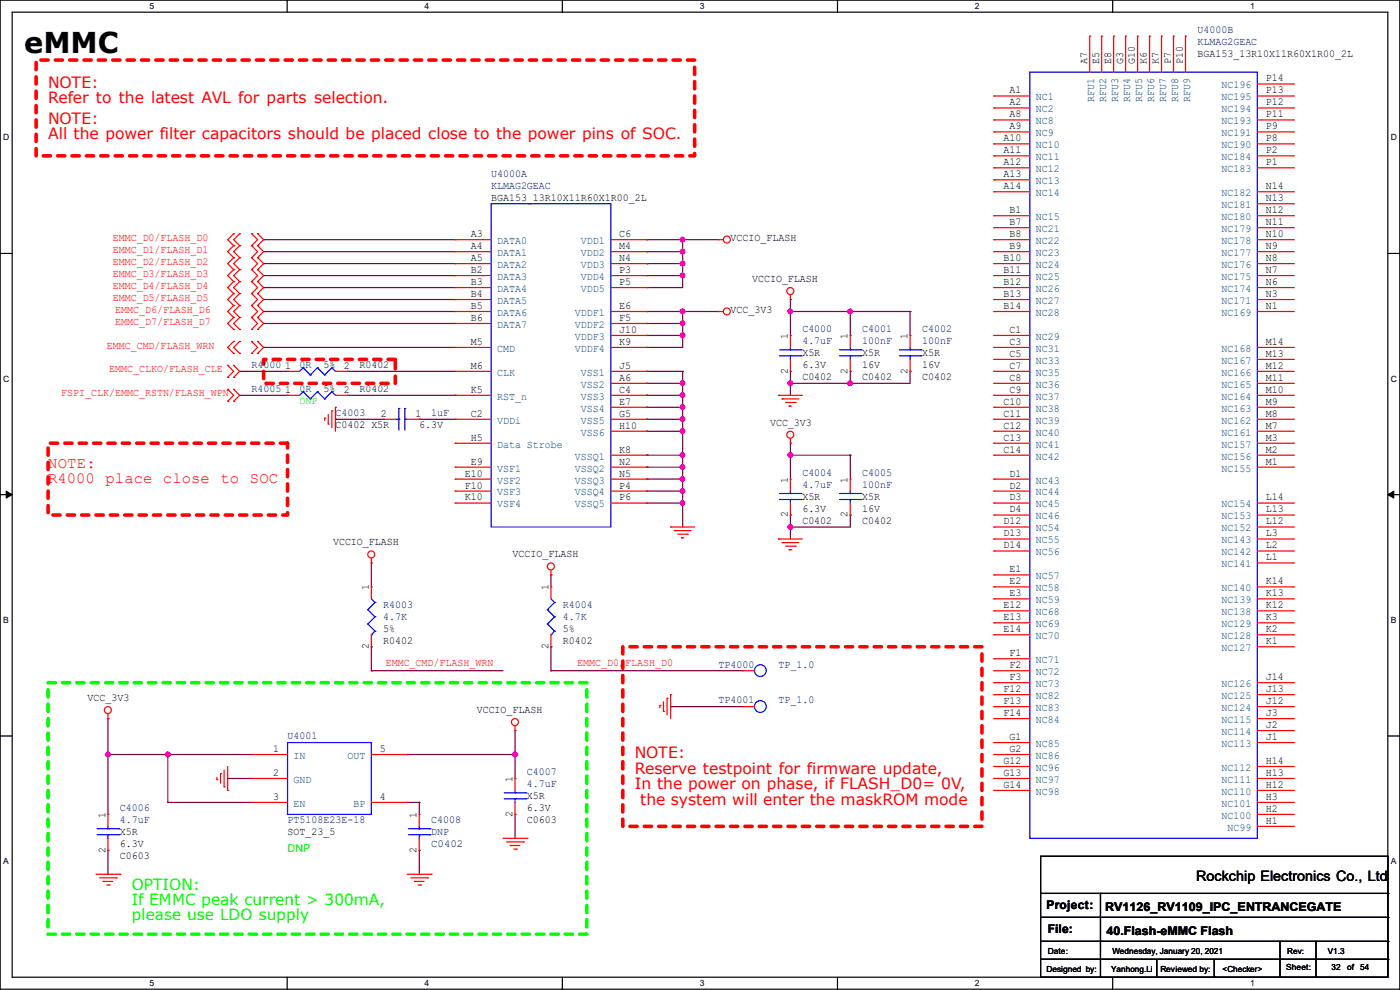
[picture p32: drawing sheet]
<svg xmlns="http://www.w3.org/2000/svg" width="297mm" height="210mm" viewBox="0 0 297 210" stroke-linecap="round" stroke-linejoin="round" font-family="sans-serif">
<defs><g id="words">
<text font-size="6.1" x="5.1" y="11.2">eMMC</text>
<g font-size="3.3" fill="#f00">
<text x="10.2" y="18.6">NOTE:</text>
<text x="10.2" y="21.9">Refer to the latest AVL for parts selection.</text>
<text x="10.2" y="26.2">NOTE:</text>
<text x="10.2" y="29.5">All the power filter capacitors should be placed close to the power pins of SOC.</text>
<text x="10.2" y="99.2">NOTE:</text>
<text x="10.2" y="102.5">R4000 place close to SOC</text>
<text x="134.7" y="160.8">NOTE:</text>
<text x="134.7" y="164.1">Reserve testpoint for firmware update,</text>
<text x="134.7" y="167.4">In the power on phase, if FLASH_D0= 0V,</text>
<text x="135.8" y="170.7">the system will enter the maskROM mode</text>
</g>
<g font-size="3.3" fill="#0f0">
<text x="28" y="188.7">OPTION:</text>
<text x="28" y="192">If EMMC peak current &gt; 300mA,</text>
<text x="28" y="195.2">please use LDO supply</text>
</g>
<text font-size="3" x="253.8" y="186.9">Rockchip Electronics Co., Ltd</text>
<g font-size="2.5">
<text x="222" y="192.9">Project:</text>
<text x="222.3" y="198">File:</text>
<text x="234.5" y="193.2">RV1126_RV1109_IPC_ENTRANCEGATE</text>
<text x="234.7" y="198.2">40.Flash-eMMC Flash</text>
</g>
<g font-size="2.3" fill="#000080">
<text x="254" y="7">U4000B</text>
<text x="254" y="9.5">KLMAG2GEAC</text>
<text x="104.2" y="37.5">U4000A</text>
<text x="104.2" y="40">KLMAG2GEAC</text>
<text x="170.2" y="70.5">C4000</text>
<text x="182.9" y="70.5">C4001</text>
<text x="195.6" y="70.5">C4002</text>
<text x="170.2" y="73">4.7uF</text>
<text x="182.9" y="73">100nF</text>
<text x="195.6" y="73">100nF</text>
<text x="53.4" y="78.1">R4000</text>
<text x="53.4" y="83.2">R4005</text>
<text x="63.5" y="78.1">0R</text>
<text x="63.5" y="83.2">0R</text>
<text x="71.2" y="88.3">C4003</text>
<text x="91.5" y="88.3">1uF</text>
<text x="170.2" y="101">C4004</text>
<text x="182.9" y="101">C4005</text>
<text x="170.2" y="103.5">4.7uF</text>
<text x="182.9" y="103.5">100nF</text>
<text x="81.3" y="128.9">R4003</text>
<text x="81.3" y="131.4">4.7K</text>
<text x="119.4" y="128.9">R4004</text>
<text x="119.4" y="131.4">4.7K</text>
<text x="152.4" y="141.6">TP4000</text>
<text x="165.1" y="141.6">TP_1.0</text>
<text x="152.4" y="149.2">TP4001</text>
<text x="165.1" y="149.2">TP_1.0</text>
<text x="61" y="156.8">U4001</text>
<text x="111.8" y="164.5">C4007</text>
<text x="111.8" y="167">4.7uF</text>
<text x="25.4" y="172.1">C4006</text>
<text x="25.4" y="174.6">4.7uF</text>
<text x="61" y="174.6">PT5108E23E-18</text>
<text x="91.5" y="174.6">C4008</text>
<text x="91.5" y="177.2">DNP</text>
<text x="91.5" y="179.7">C0402</text>
</g>
<g font-size="2.3">
<text x="230.6" y="13.5" transform="rotate(-90 230.6 13.5)">A7</text>
<text x="233.2" y="13.5" transform="rotate(-90 233.2 13.5)">E5</text>
<text x="235.7" y="13.5" transform="rotate(-90 235.7 13.5)">E8</text>
<text x="238.3" y="13.5" transform="rotate(-90 238.3 13.5)">G3</text>
<text x="240.8" y="13.5" transform="rotate(-90 240.8 13.5)">G10</text>
<text x="243.3" y="13.5" transform="rotate(-90 243.3 13.5)">K6</text>
<text x="245.9" y="13.5" transform="rotate(-90 245.9 13.5)">K7</text>
<text x="248.4" y="13.5" transform="rotate(-90 248.4 13.5)">P7</text>
<text x="251" y="13.5" transform="rotate(-90 251 13.5)">P10</text>
<text x="254" y="12.1">BGA153_13R10X11R60X1R00_2L</text>
<text x="268.5" y="17.3">P14</text>
<text x="214.2" y="19.8">A1</text>
<text x="214.2" y="22.4">A2</text>
<text x="268.5" y="22.4">P12</text>
<text x="268.5" y="19.8">P13</text>
<text x="212.9" y="30">A10</text>
<text x="214.2" y="24.9">A8</text>
<text x="214.2" y="27.4">A9</text>
<text x="268.5" y="30">P8</text>
<text x="268.5" y="27.4">P9</text>
<text x="268.5" y="24.9">P11</text>
<text x="212.9" y="32.5">A11</text>
<text x="212.9" y="35.1">A12</text>
<text x="268.5" y="35.1">P1</text>
<text x="268.5" y="32.5">P2</text>
<text x="212.9" y="37.6">A13</text>
<text x="212.9" y="40.1">A14</text>
<text x="268.5" y="40.1">N14</text>
<text x="104.2" y="42.5">BGA153_13R10X11R60X1R00_2L</text>
<text x="214.2" y="45.2">B1</text>
<text x="214.2" y="47.8">B7</text>
<text x="268.5" y="47.8">N11</text>
<text x="268.5" y="45.2">N12</text>
<text x="268.5" y="42.7">N13</text>
<text x="99.9" y="50.3">A3</text>
<text x="99.9" y="52.8">A4</text>
<text x="131.4" y="52.8">M4</text>
<text x="131.4" y="50.3">C6</text>
<text x="155" y="51.2">VCCIO_FLASH</text>
<text x="214.2" y="50.3">B8</text>
<text x="214.2" y="52.8">B9</text>
<text x="268.5" y="52.8">N9</text>
<text x="268.5" y="50.3">N10</text>
<text x="99.9" y="57.9">B2</text>
<text x="99.9" y="55.4">A5</text>
<text x="131.4" y="55.4">N4</text>
<text x="131.4" y="57.9">P3</text>
<text x="159.6" y="59.8">VCCIO_FLASH</text>
<text x="212.9" y="55.4">B10</text>
<text x="212.9" y="57.9">B11</text>
<text x="268.5" y="57.9">N7</text>
<text x="268.5" y="55.4">N8</text>
<text x="99.9" y="60.5">B3</text>
<text x="99.9" y="63">B4</text>
<text x="99.9" y="65.5">B5</text>
<text x="131.4" y="65.5">E6</text>
<text x="131.4" y="60.5">P5</text>
<text x="212.9" y="60.5">B12</text>
<text x="212.9" y="63">B13</text>
<text x="212.9" y="65.5">B14</text>
<text x="268.5" y="65.5">N1</text>
<text x="268.5" y="63">N3</text>
<text x="268.5" y="60.5">N6</text>
<text x="99.9" y="68.1">B6</text>
<text x="131.4" y="70.6">J10</text>
<text x="131.4" y="68.1">F5</text>
<text x="155" y="66.4">VCC_3V3</text>
<text x="167.1" y="71.9" transform="rotate(-90 167.1 71.9)">1</text>
<text x="179.8" y="71.9" transform="rotate(-90 179.8 71.9)">1</text>
<text x="192.5" y="71.9" transform="rotate(-90 192.5 71.9)">1</text>
<text x="214.2" y="70.6">C1</text>
<text x="99.9" y="73.2">M5</text>
<text x="131.4" y="73.2">K9</text>
<text x="170.2" y="75.6">X5R</text>
<text x="182.9" y="75.6">X5R</text>
<text x="195.6" y="75.6">X5R</text>
<text x="214.2" y="73.2">C3</text>
<text x="214.2" y="75.7">C5</text>
<text x="268.5" y="75.7">M13</text>
<text x="268.5" y="73.2">M14</text>
<text x="60.5" y="78.2">1</text>
<text x="60.5" y="83.3">1</text>
<text x="68.6" y="78.1">5%</text>
<text x="68.6" y="83.2">5%</text>
<text x="72.9" y="78.2">2</text>
<text x="72.9" y="83.3">2</text>
<text x="76.2" y="78.1">R0402</text>
<text x="76.2" y="83.2">R0402</text>
<text x="99.9" y="83.3">K5</text>
<text x="99.9" y="78.2">M6</text>
<text x="131.4" y="80.8">A6</text>
<text x="131.4" y="78.2">J5</text>
<text x="131.4" y="83.3">C4</text>
<text x="167.1" y="79.3" transform="rotate(-90 167.1 79.3)">2</text>
<text x="170.2" y="80.6">C0402</text>
<text x="170.2" y="78.1">6.3V</text>
<text x="179.8" y="79.3" transform="rotate(-90 179.8 79.3)">2</text>
<text x="182.9" y="80.6">C0402</text>
<text x="182.9" y="78.1">16V</text>
<text x="192.5" y="79.3" transform="rotate(-90 192.5 79.3)">2</text>
<text x="195.6" y="80.6">C0402</text>
<text x="195.6" y="78.1">16V</text>
<text x="214.2" y="78.2">C7</text>
<text x="214.2" y="80.8">C8</text>
<text x="214.2" y="83.3">C9</text>
<text x="268.5" y="83.3">M10</text>
<text x="268.5" y="80.8">M11</text>
<text x="268.5" y="78.2">M12</text>
<text x="80.8" y="88.4">2</text>
<text x="88.2" y="88.4">1</text>
<text x="99.9" y="88.4">C2</text>
<text x="131.4" y="85.9">E7</text>
<text x="131.4" y="88.4">G5</text>
<text x="212.9" y="85.9">C10</text>
<text x="212.9" y="88.4">C11</text>
<text x="268.5" y="88.4">M8</text>
<text x="268.5" y="85.9">M9</text>
<text x="71.2" y="90.8">C0402 X5R</text>
<text x="88.9" y="90.8">6.3V</text>
<text x="99.9" y="93.5">H5</text>
<text x="131.4" y="90.9">H10</text>
<text x="163.4" y="90.3">VCC_3V3</text>
<text x="212.9" y="90.9">C12</text>
<text x="212.9" y="93.5">C13</text>
<text x="268.5" y="93.5">M3</text>
<text x="268.5" y="90.9">M7</text>
<text x="98.6" y="101.1">E10</text>
<text x="99.9" y="98.6">E9</text>
<text x="131.4" y="101.1">N5</text>
<text x="131.4" y="98.6">N2</text>
<text x="131.4" y="96">K8</text>
<text x="212.9" y="96">C14</text>
<text x="214.2" y="101.1">D1</text>
<text x="268.5" y="98.6">M1</text>
<text x="268.5" y="96">M2</text>
<text x="98.6" y="103.6">F10</text>
<text x="98.6" y="106.2">K10</text>
<text x="131.4" y="103.6">P4</text>
<text x="131.4" y="106.2">P6</text>
<text x="167.1" y="102.4" transform="rotate(-90 167.1 102.4)">1</text>
<text x="170.2" y="106">X5R</text>
<text x="179.8" y="102.4" transform="rotate(-90 179.8 102.4)">1</text>
<text x="182.9" y="106">X5R</text>
<text x="214.2" y="103.6">D2</text>
<text x="214.2" y="106.2">D3</text>
<text x="268.5" y="106.2">L14</text>
<text x="167.1" y="109.8" transform="rotate(-90 167.1 109.8)">2</text>
<text x="170.2" y="111.1">C0402</text>
<text x="170.2" y="108.6">6.3V</text>
<text x="179.8" y="109.8" transform="rotate(-90 179.8 109.8)">2</text>
<text x="182.9" y="111.1">C0402</text>
<text x="182.9" y="108.6">16V</text>
<text x="212.9" y="111.3">D12</text>
<text x="212.9" y="113.8">D13</text>
<text x="214.2" y="108.7">D4</text>
<text x="268.5" y="113.8">L3</text>
<text x="268.5" y="111.3">L12</text>
<text x="268.5" y="108.7">L13</text>
<text x="70.7" y="115.7">VCCIO_FLASH</text>
<text x="108.8" y="118.2">VCCIO_FLASH</text>
<text x="212.9" y="116.3">D14</text>
<text x="268.5" y="118.9">L1</text>
<text x="268.5" y="116.3">L2</text>
<text x="78.2" y="125.3" transform="rotate(-90 78.2 125.3)">1</text>
<text x="116.3" y="125.3" transform="rotate(-90 116.3 125.3)">1</text>
<text x="214.2" y="121.4">E1</text>
<text x="214.2" y="124">E2</text>
<text x="268.5" y="124">K14</text>
<text x="212.9" y="129">E12</text>
<text x="212.9" y="131.6">E13</text>
<text x="214.2" y="126.5">E3</text>
<text x="268.5" y="131.6">K3</text>
<text x="268.5" y="129">K12</text>
<text x="268.5" y="126.5">K13</text>
<text x="78.2" y="137.7" transform="rotate(-90 78.2 137.7)">2</text>
<text x="81.3" y="136.5">R0402</text>
<text x="81.3" y="134">5%</text>
<text x="116.3" y="137.7" transform="rotate(-90 116.3 137.7)">2</text>
<text x="119.4" y="136.5">R0402</text>
<text x="119.4" y="134">5%</text>
<text x="212.9" y="134.1">E14</text>
<text x="268.5" y="136.7">K1</text>
<text x="268.5" y="134.1">K2</text>
<text x="214.2" y="139.2">F1</text>
<text x="214.2" y="141.7">F2</text>
<text x="18.6" y="148.7">VCC_3V3</text>
<text x="212.9" y="146.8">F12</text>
<text x="212.9" y="149.4">F13</text>
<text x="214.2" y="144.3">F3</text>
<text x="268.5" y="149.4">J12</text>
<text x="268.5" y="146.8">J13</text>
<text x="268.5" y="144.3">J14</text>
<text x="101.1" y="151.3">VCCIO_FLASH</text>
<text x="212.9" y="151.9">F14</text>
<text x="268.5" y="154.4">J2</text>
<text x="268.5" y="151.9">J3</text>
<text x="58" y="159.5">1</text>
<text x="80.6" y="159.5">5</text>
<text x="214.2" y="157">G1</text>
<text x="214.2" y="159.5">G2</text>
<text x="268.5" y="157">J1</text>
<text x="58" y="164.6">2</text>
<text x="108.7" y="165.9" transform="rotate(-90 108.7 165.9)">1</text>
<text x="212.9" y="162.1">G12</text>
<text x="212.9" y="164.6">G13</text>
<text x="212.9" y="167.1">G14</text>
<text x="268.5" y="167.1">H12</text>
<text x="268.5" y="164.6">H13</text>
<text x="268.5" y="162.1">H14</text>
<text x="22.4" y="173.5" transform="rotate(-90 22.4 173.5)">1</text>
<text x="58" y="169.7">3</text>
<text x="80.6" y="169.7">4</text>
<text x="88.4" y="173.5" transform="rotate(-90 88.4 173.5)">1</text>
<text x="108.7" y="173.3" transform="rotate(-90 108.7 173.3)">2</text>
<text x="111.8" y="169.5">X5R</text>
<text x="111.8" y="172.1">6.3V</text>
<text x="268.5" y="172.2">H2</text>
<text x="268.5" y="169.7">H3</text>
<text x="25.4" y="177.2">X5R</text>
<text x="25.4" y="179.7">6.3V</text>
<text x="61" y="177.2">SOT_23_5</text>
<text x="111.8" y="174.6">C0603</text>
<text x="268.5" y="174.8">H1</text>
<text x="22.4" y="180.9" transform="rotate(-90 22.4 180.9)">2</text>
<text x="25.4" y="182.2">C0603</text>
<text x="88.4" y="180.9" transform="rotate(-90 88.4 180.9)">2</text>
</g>
<g font-size="2.3" fill="#004080">
<text x="219.8" y="21.3">NC1</text>
<text x="219.8" y="23.8">NC2</text>
<text x="232.2" y="21.6" transform="rotate(-90 232.2 21.6)">RFU1</text>
<text x="234.7" y="21.6" transform="rotate(-90 234.7 21.6)">RFU2</text>
<text x="237.2" y="21.6" transform="rotate(-90 237.2 21.6)">RFU3</text>
<text x="239.8" y="21.6" transform="rotate(-90 239.8 21.6)">RFU4</text>
<text x="242.3" y="21.6" transform="rotate(-90 242.3 21.6)">RFU5</text>
<text x="244.9" y="21.6" transform="rotate(-90 244.9 21.6)">RFU6</text>
<text x="247.4" y="21.6" transform="rotate(-90 247.4 21.6)">RFU7</text>
<text x="249.9" y="21.6" transform="rotate(-90 249.9 21.6)">RFU8</text>
<text x="252.5" y="21.6" transform="rotate(-90 252.5 21.6)">RFU9</text>
<text x="259.1" y="23.8">NC194</text>
<text x="259.1" y="21.3">NC195</text>
<text x="259.1" y="18.8">NC196</text>
<text x="219.8" y="26.4">NC8</text>
<text x="219.8" y="28.9">NC9</text>
<text x="259.1" y="28.9">NC191</text>
<text x="259.1" y="26.4">NC193</text>
<text x="219.8" y="31.5">NC10</text>
<text x="219.8" y="34">NC11</text>
<text x="259.1" y="34">NC184</text>
<text x="259.1" y="31.5">NC190</text>
<text x="219.8" y="36.5">NC12</text>
<text x="219.8" y="39.1">NC13</text>
<text x="219.8" y="41.6">NC14</text>
<text x="259.1" y="41.6">NC182</text>
<text x="259.1" y="36.5">NC183</text>
<text x="219.8" y="46.7">NC15</text>
<text x="259.1" y="46.7">NC180</text>
<text x="259.1" y="44.2">NC181</text>
<text x="105.5" y="51.8">DATA0</text>
<text x="123.2" y="51.8">VDD1</text>
<text x="219.8" y="49.2">NC21</text>
<text x="219.8" y="51.8">NC22</text>
<text x="259.1" y="51.8">NC178</text>
<text x="259.1" y="49.2">NC179</text>
<text x="105.5" y="59.4">DATA3</text>
<text x="105.5" y="54.3">DATA1</text>
<text x="105.5" y="56.9">DATA2</text>
<text x="123.2" y="56.9">VDD3</text>
<text x="123.2" y="54.3">VDD2</text>
<text x="123.2" y="59.4">VDD4</text>
<text x="219.8" y="54.3">NC23</text>
<text x="219.8" y="56.9">NC24</text>
<text x="219.8" y="59.4">NC25</text>
<text x="259.1" y="59.4">NC175</text>
<text x="259.1" y="56.9">NC176</text>
<text x="259.1" y="54.3">NC177</text>
<text x="105.5" y="61.9">DATA4</text>
<text x="105.5" y="64.5">DATA5</text>
<text x="123.2" y="61.9">VDD5</text>
<text x="219.8" y="61.9">NC26</text>
<text x="219.8" y="64.5">NC27</text>
<text x="259.1" y="64.5">NC171</text>
<text x="259.1" y="61.9">NC174</text>
<text x="105.5" y="67">DATA6</text>
<text x="105.5" y="69.6">DATA7</text>
<text x="122" y="69.6">VDDF2</text>
<text x="122" y="67">VDDF1</text>
<text x="219.8" y="67">NC28</text>
<text x="259.1" y="67">NC169</text>
<text x="105.5" y="74.6">CMD</text>
<text x="122" y="74.6">VDDF4</text>
<text x="122" y="72.1">VDDF3</text>
<text x="219.8" y="72.1">NC29</text>
<text x="219.8" y="74.6">NC31</text>
<text x="219.8" y="77.2">NC33</text>
<text x="259.1" y="77.2">NC167</text>
<text x="259.1" y="74.6">NC168</text>
<text x="105.5" y="79.7">CLK</text>
<text x="123.2" y="82.3">VSS2</text>
<text x="123.2" y="79.7">VSS1</text>
<text x="219.8" y="79.7">NC35</text>
<text x="219.8" y="82.3">NC36</text>
<text x="259.1" y="82.3">NC165</text>
<text x="259.1" y="79.7">NC166</text>
<text x="105.5" y="84.8">RST_n</text>
<text x="105.5" y="89.9">VDDi</text>
<text x="123.2" y="87.3">VSS4</text>
<text x="123.2" y="84.8">VSS3</text>
<text x="123.2" y="89.9">VSS5</text>
<text x="219.8" y="84.8">NC37</text>
<text x="219.8" y="87.3">NC38</text>
<text x="219.8" y="89.9">NC39</text>
<text x="259.1" y="89.9">NC162</text>
<text x="259.1" y="87.3">NC163</text>
<text x="259.1" y="84.8">NC164</text>
<text x="105.5" y="95">Data Strobe</text>
<text x="123.2" y="92.4">VSS6</text>
<text x="219.8" y="92.4">NC40</text>
<text x="219.8" y="95">NC41</text>
<text x="259.1" y="95">NC157</text>
<text x="259.1" y="92.4">NC161</text>
<text x="105.5" y="100">VSF1</text>
<text x="122" y="100">VSSQ2</text>
<text x="122" y="97.5">VSSQ1</text>
<text x="219.8" y="97.5">NC42</text>
<text x="259.1" y="100">NC155</text>
<text x="259.1" y="97.5">NC156</text>
<text x="105.5" y="102.6">VSF2</text>
<text x="105.5" y="105.1">VSF3</text>
<text x="105.5" y="107.7">VSF4</text>
<text x="122" y="105.1">VSSQ4</text>
<text x="122" y="102.6">VSSQ3</text>
<text x="122" y="107.7">VSSQ5</text>
<text x="219.8" y="102.6">NC43</text>
<text x="219.8" y="105.1">NC44</text>
<text x="219.8" y="107.7">NC45</text>
<text x="259.1" y="107.7">NC154</text>
<text x="219.8" y="110.2">NC46</text>
<text x="219.8" y="112.7">NC54</text>
<text x="259.1" y="112.7">NC152</text>
<text x="259.1" y="110.2">NC153</text>
<text x="219.8" y="115.3">NC55</text>
<text x="219.8" y="117.8">NC56</text>
<text x="259.1" y="117.8">NC142</text>
<text x="259.1" y="115.3">NC143</text>
<text x="219.8" y="122.9">NC57</text>
<text x="219.8" y="125.4">NC58</text>
<text x="259.1" y="125.4">NC140</text>
<text x="259.1" y="120.4">NC141</text>
<text x="219.8" y="128">NC59</text>
<text x="219.8" y="130.5">NC68</text>
<text x="259.1" y="130.5">NC138</text>
<text x="259.1" y="128">NC139</text>
<text x="219.8" y="133.1">NC69</text>
<text x="219.8" y="135.6">NC70</text>
<text x="259.1" y="135.6">NC128</text>
<text x="259.1" y="133.1">NC129</text>
<text x="219.8" y="140.7">NC71</text>
<text x="219.8" y="143.2">NC72</text>
<text x="259.1" y="138.1">NC127</text>
<text x="219.8" y="145.8">NC73</text>
<text x="219.8" y="148.3">NC82</text>
<text x="259.1" y="148.3">NC125</text>
<text x="259.1" y="145.8">NC126</text>
<text x="219.8" y="150.8">NC83</text>
<text x="219.8" y="153.4">NC84</text>
<text x="259.1" y="155.9">NC114</text>
<text x="259.1" y="153.4">NC115</text>
<text x="259.1" y="150.8">NC124</text>
<text x="62.3" y="161">IN</text>
<text x="73.7" y="161">OUT</text>
<text x="219.8" y="158.5">NC85</text>
<text x="219.8" y="161">NC86</text>
<text x="259.1" y="158.5">NC113</text>
<text x="62.3" y="166.1">GND</text>
<text x="219.8" y="163.5">NC96</text>
<text x="219.8" y="166.1">NC97</text>
<text x="259.1" y="166.1">NC111</text>
<text x="259.1" y="163.5">NC112</text>
<text x="62.3" y="171.2">EN</text>
<text x="75" y="171.2">BP</text>
<text x="219.8" y="168.6">NC98</text>
<text x="259.1" y="173.7">NC100</text>
<text x="259.1" y="171.2">NC101</text>
<text x="259.1" y="168.6">NC110</text>
<text x="260.4" y="176.2">NC99</text>
</g>
<g font-size="2.3" fill="#f00">
<text x="23.9" y="51.2">EMMC_D0/FLASH_D0</text>
<text x="23.9" y="53.7">EMMC_D1/FLASH_D1</text>
<text x="23.9" y="56.3">EMMC_D2/FLASH_D2</text>
<text x="23.9" y="58.8">EMMC_D3/FLASH_D3</text>
<text x="23.9" y="61.3">EMMC_D4/FLASH_D4</text>
<text x="23.9" y="63.9">EMMC_D5/FLASH_D5</text>
<text x="24.4" y="66.4">EMMC_D6/FLASH_D6</text>
<text x="24.4" y="69">EMMC_D7/FLASH_D7</text>
<text x="22.6" y="74">EMMC_CMD/FLASH_WRN</text>
<text x="13" y="83.9">FSPI_CLK/EMMC_RSTN/FLASH_WPN</text>
<text x="23.2" y="78.9">EMMC_CLKO/FLASH_CLE</text>
<text x="81.8" y="141.4">EMMC_CMD/FLASH_WRN</text>
<text x="122.5" y="141.4">EMMC_D0/FLASH_D0</text>
</g>
<g font-size="2.3" fill="#0f0">
<text x="63.5" y="85.7">DNP</text>
<text x="61" y="180.7">DNP</text>
</g>
<g font-size="1.8">
<text x="31.7" y="1.9">5</text>
<text x="90.1" y="1.9">4</text>
<text x="148.5" y="1.9">3</text>
<text x="206.8" y="1.9">2</text>
<text x="265.2" y="1.9">1</text>
<text x=".7" y="29.8">D</text>
<text x="295.1" y="29.8">D</text>
<text x=".7" y="80.9">C</text>
<text x="295.1" y="80.9">C</text>
<text x=".7" y="132.1">B</text>
<text x="295.1" y="132.1">B</text>
<text x=".7" y="183.3">A</text>
<text x="295.1" y="183.3">A</text>
<text x="222.3" y="202.3">Date:</text>
<text x="236" y="202.3">Wednesday, January 20, 2021</text>
<text x="281.7" y="202.3">V1.3</text>
<text x="31.7" y="209.2">5</text>
<text x="90.1" y="209.2">4</text>
<text x="148.5" y="209.2">3</text>
<text x="206.8" y="209.2">2</text>
<text x="222" y="206.1">Designed by:</text>
<text x="235.7" y="206.1">Yanhong.Li</text>
<text x="246.2" y="206.1">Reviewed by:</text>
<text x="259.4" y="206.1">&lt;Checker&gt;</text>
<text x="265.2" y="209.2">1</text>
<text x="272.8" y="205.9">Sheet:</text>
<text x="282.5" y="205.9">32</text>
<text x="285.8" y="205.9">of</text>
<text x="288.6" y="205.9">54</text>
</g>
<text font-size="1.7" x="273.1" y="202.3">Rev:</text>
</g></defs>
<path d="M0 0h297v209.8h-297zM2.6 2.6h291.8v204.7h-291.8z" fill="none" stroke="#000" stroke-width=".25"/>
<g fill="#fff">
<path d="M31.7 .3h1v2h-1z"/>
<path d="M31.7 207.6h1v1.9h-1z"/>
</g>
<path d="M60.9 0v2.6M60.9 207.3v2.5" fill="none" stroke="#000" stroke-width=".25"/>
<g fill="#fff">
<path d="M90.1 .3h1v2h-1z"/>
<path d="M90.1 207.6h1v1.9h-1z"/>
</g>
<path d="M119.3 0v2.6M119.3 207.3v2.5" fill="none" stroke="#000" stroke-width=".25"/>
<g fill="#fff">
<path d="M148.5 .3h.9v2h-.9z"/>
<path d="M148.5 207.6h.9v1.9h-.9z"/>
</g>
<path d="M177.7 0v2.6M177.7 207.3v2.5" fill="none" stroke="#000" stroke-width=".25"/>
<g fill="#fff">
<path d="M206.8 .3h1v2h-1z"/>
<path d="M206.8 207.6h1v1.9h-1z"/>
</g>
<path d="M236.1 0v2.6M236.1 207.3v2.5" fill="none" stroke="#000" stroke-width=".25"/>
<g fill="#fff">
<path d="M265.2 .3h1v2h-1z"/>
<path d="M265.2 207.6h1v1.9h-1z"/>
<path d="M.7 28.2h1.2v1.9h-1.2z"/>
<path d="M295.1 28.2h1.2v1.9h-1.2z"/>
<path d="M.7 79.3h1.2v2h-1.2z"/>
<path d="M295.1 79.3h1.2v2h-1.2z"/>
</g>
<path d="M0 53.8h2.6M294.4 53.8h2.6" fill="none" stroke="#000" stroke-width=".25"/>
<g fill="#fff">
<path d="M.7 130.5h1.2v2h-1.2z"/>
<path d="M295.1 130.5h1.1v2h-1.1z"/>
</g>
<path d="M0 104.9h2.6M294.4 104.9h2.6" fill="none" stroke="#000" stroke-width=".25"/>
<path d="M1.3 104.2l1.3 .7-1.3 .8zM294.4 104.9l1.3-.7v1.5z" fill="#000" stroke="#000" stroke-width=".21"/>
<g fill="#fff">
<path d="M.7 181.7h1.2v2h-1.2z"/>
<path d="M295.1 181.7h1.1v2h-1.1z"/>
</g>
<g fill="none" stroke="#000" stroke-width=".25">
<path d="M0 156.1h2.6M294.4 156.1h2.6M220.8 181.7h73.6v25.6h-73.6zM220.8 189.5h73.6M220.8 194.6h73.6M220.8 199.7h73.6M233.5 189.5v17.8M271.6 199.7v7.6M279.2 199.7v7.6M294.4 189.5h.1M294.4 194.6h.1M294.4 199.7h.1"/>
<path d="M220.8 203.5h73.6M233.5 207.3h.1M245.4 207.3h.1M245.4 203.5v3.8M257.6 207.3h.1M257.6 203.5v3.8M271.6 207.3h.1M279.2 207.3h.1M294.4 203.5h.1"/>
</g>
<path d="M7.7 12.7h139.7v20.4h-139.7zM55.9 76.2h28v5.1h-28zM10.2 94h50.8v15.3h-50.8zM132.1 137.2h76.2v38.1h-76.2z" fill="none" stroke="#f00" stroke-width=".76" stroke-dasharray="1.5 1.5"/>
<path d="M10.2 144.8h114.3v53.4h-114.3z" fill="none" stroke="#0f0" stroke-width=".76" stroke-dasharray="1.5 1.5"/>
<g fill="none" stroke="#800040" stroke-width=".25">
<path d="M55.9 50.8h.1M55.9 53.4h.1M55.9 55.9h.1M55.9 58.5h.1M55.9 50.8h40.7M55.9 53.4h40.7M55.9 55.9h40.7M55.9 58.5h40.7M137.2 58.5h.1M137.2 50.8h.1M137.2 53.4h.1M137.2 55.9h.1"/>
<path d="M137.2 50.8h15.2M137.2 53.4h7.6M137.2 55.9h7.6M137.2 58.5h7.6M144.8 50.8h.1M144.8 55.9h.1M144.8 58.5h.1M144.8 53.4h.1M144.8 50.8v10.2h-7.6M50.8 78.8h.1M50.8 78.8h10.2M55.9 73.7h.1"/>
<path d="M55.9 61h.1M55.9 63.5h.1M55.9 66.1h.1M55.9 68.6h.1M55.9 66.1h40.7M55.9 73.7h40.7M55.9 61h40.7M55.9 63.5h40.7M55.9 68.6h40.7M73.7 78.8h.1M73.7 78.8h22.9M137.2 61h.1"/>
<path d="M137.2 71.2h.1M137.2 73.7h.1M137.2 66.1h.1M137.2 68.6h.1M137.2 78.8h.1M137.2 66.1h15.2M137.2 78.8h7.6M137.2 68.6h7.6M137.2 71.2h7.6M144.8 66.1h.1M144.8 68.6h.1M144.8 71.2h.1"/>
<path d="M144.8 78.8h.1M144.8 66.1v7.6h-7.6M144.8 78.8v33M167.7 78.8h.1M167.7 66.1h.1M167.7 63.5h.1M167.7 63.5v7.7M167.7 78.8v5.1M167.7 66.1h25.4M180.4 78.8h.1M180.4 66.1h.1M180.4 66.1v5.1"/>
<path d="M180.4 78.8v2.5M193.1 78.8h.1M193.1 66.1h.1M193.1 78.8v2.5h-25.4M193.1 66.1v5.1M50.8 83.9h10.2M61 83.9h.1M71.2 88.9h.1M71.2 88.9h10.1M73.7 83.9h22.9M88.9 88.9h.1M88.9 88.9h7.7"/>
<path d="M96.6 83.9h.1M137.2 88.9h.1M137.2 99.1h.1M137.2 83.9h.1M137.2 86.4h.1M137.2 96.6h.1M137.2 81.3h.1M137.2 91.5h.1M137.2 81.3h7.6M137.2 83.9h7.6M137.2 88.9h7.6M137.2 99.1h7.6"/>
<path d="M137.2 86.4h7.6M137.2 96.6h7.6M137.2 91.5h7.6M144.8 91.5h.1M144.8 88.9h.1M144.8 86.4h.1M144.8 96.6h.1M144.8 81.3h.1M144.8 83.9h.1M144.8 99.1h.1M167.7 81.3h.1M167.7 96.6h.1"/>
<path d="M167.7 94h.1M167.7 94v7.6M167.7 96.6h12.7M180.4 81.3h.1M180.4 96.6h.1M180.4 96.6v5M78.8 119.4h.1M78.8 119.4v5.1M137.2 101.6h.1M137.2 104.2h.1M137.2 106.7h.1M137.2 101.6h7.6"/>
<path d="M137.2 104.2h7.6M137.2 106.7h7.6M144.8 101.6h.1M144.8 104.2h.1M144.8 106.7h.1M167.7 109.3h.1M167.7 111.8h.1M167.7 109.3v5M180.4 109.3h.1M180.4 109.3v2.5h-12.7M78.8 137.2h.1M78.8 137.2v5.1"/>
<path d="M116.9 122h.1M116.9 137.2h.1M116.9 122v2.5M116.9 137.2v5.1M22.9 152.4h.1M22.9 152.4v20.4M78.8 142.3h.1M78.8 142.3h27.9M109.3 155h.1M109.3 155v10.1M116.9 142.3h.1M116.9 142.3h40.6"/>
<path d="M142.3 149.9h.1M142.3 149.9h15.2M22.9 160.1h.1M22.9 160.1h30.5M35.6 160.1h.1M35.6 170.2h.1M35.6 170.2h17.8M35.6 160.1v10.1M48.3 165.1h.1M48.3 165.1h5.1M86.4 160.1h.1M86.4 170.2h.1"/>
<path d="M86.4 160.1h22.9M86.4 170.2h2.5M88.9 170.2h.1M88.9 170.2v2.6M109.3 172.8h.1M109.3 160.1h.1M109.3 172.8v5M22.9 180.4h.1M22.9 180.4v5.1M88.9 180.4h.1M88.9 180.4v5.1"/>
</g>
<g fill="#f0f" stroke="#f0f" stroke-width=".25">
<circle cx="167.7" cy="81.3" r=".49"/>
<circle cx="167.7" cy="66.1" r=".49"/>
<circle cx="180.4" cy="81.3" r=".49"/>
<circle cx="180.4" cy="66.1" r=".49"/>
<circle cx="144.8" cy="50.8" r=".49"/>
<circle cx="144.8" cy="66.1" r=".49"/>
<circle cx="144.8" cy="104.2" r=".49"/>
<circle cx="144.8" cy="106.7" r=".49"/>
<circle cx="144.8" cy="91.5" r=".49"/>
<circle cx="144.8" cy="58.4" r=".49"/>
<circle cx="144.8" cy="88.9" r=".49"/>
<circle cx="144.8" cy="71.1" r=".49"/>
<circle cx="144.8" cy="68.6" r=".49"/>
<circle cx="144.8" cy="99.1" r=".49"/>
<circle cx="144.8" cy="96.5" r=".49"/>
<circle cx="144.8" cy="55.9" r=".49"/>
<circle cx="144.8" cy="53.4" r=".49"/>
<circle cx="144.8" cy="81.3" r=".49"/>
<circle cx="144.8" cy="83.8" r=".49"/>
<circle cx="144.8" cy="86.4" r=".49"/>
<circle cx="144.8" cy="101.6" r=".49"/>
<circle cx="167.7" cy="96.5" r=".49"/>
<circle cx="167.7" cy="111.8" r=".49"/>
<circle cx="35.6" cy="160" r=".49"/>
<circle cx="109.2" cy="160" r=".49"/>
<circle cx="22.9" cy="160" r=".49"/>
</g>
<g fill="none" stroke="#f00" stroke-width=".25">
<path d="M231.2 7.7h.1M231.2 7.7v7.6M233.7 7.7h.1M233.7 7.7v7.6M236.3 7.7h.1M236.3 7.7v7.6M238.8 7.7h.1M238.8 7.7v7.6M241.3 7.7h.1M241.3 7.7v7.6M243.9 7.7h.1M243.9 7.7v7.6"/>
<path d="M246.4 7.7h.1M246.4 7.7v7.6M249 7.7h.1M249 7.7v7.6M251.5 7.7h.1M251.5 7.7v7.6M266.7 17.8h7.7M274.4 17.8h.1M210.9 20.4h.1M210.9 22.9h.1M210.9 25.4h.1M210.9 28h.1"/>
<path d="M210.9 30.5h.1M210.9 33.1h.1M210.9 35.6h.1M210.9 38.1h.1M210.9 20.4h7.6M210.9 22.9h7.6M210.9 25.4h7.6M210.9 28h7.6M210.9 30.5h7.6M210.9 33.1h7.6M210.9 35.6h7.6M210.9 38.1h7.6"/>
<path d="M266.7 20.4h7.7M266.7 22.9h7.7M266.7 25.4h7.7M266.7 28h7.7M266.7 30.5h7.7M266.7 33.1h7.7M266.7 35.6h7.7M274.4 35.6h.1M274.4 33.1h.1M274.4 30.5h.1M274.4 28h.1M274.4 25.4h.1"/>
<path d="M274.4 22.9h.1M274.4 20.4h.1M49.6 49.6h.1M49.6 52.1h.1M49.6 54.7h.1M49.6 57.2h.1M49.6 59.7h.1M49.6 57.2l-1.3 1.3 1.3 1.2M49.6 49.6l-1.3 1.2 1.3 1.3M49.6 59.7l-1.3 1.3 1.3 1.3M49.6 52.1l-1.3 1.3 1.3 1.3M49.6 54.7l-1.3 1.2 1.3 1.3"/>
<path d="M50.8 49.6h.1M50.8 52.1h.1M50.8 54.7h.1M50.8 57.2h.1M50.8 59.7h.1M50.8 54.7l-1.2 1.2 1.2 1.3M50.8 49.6l-1.2 1.2 1.2 1.3M50.8 57.2l-1.2 1.3 1.2 1.2M50.8 52.1l-1.2 1.3 1.2 1.3M50.8 59.7l-1.2 1.3 1.2 1.3M53.4 49.6h.1M53.4 52.1h.1"/>
<path d="M53.4 54.7h.1M53.4 57.2h.1M53.4 59.7h.1M53.4 49.6l1.3 1.2-1.3 1.3M53.4 54.7l1.3 1.2-1.3 1.3M53.4 52.1l1.3 1.3-1.3 1.3M53.4 57.2l1.3 1.3-1.3 1.2M53.4 59.7l1.3 1.3-1.3 1.3M54.7 52.1h.1M54.7 49.6h.1M54.7 54.7h.1M54.7 57.2h.1"/>
<path d="M54.7 59.7h.1M54.7 49.6l1.2 1.2-1.2 1.3M54.7 57.2l1.2 1.3-1.2 1.2M54.7 52.1l1.2 1.3-1.2 1.3M54.7 59.7l1.2 1.3-1.2 1.3M54.7 54.7l1.2 1.2-1.2 1.3M96.6 58.5h.1M96.6 50.8h.1M96.6 53.4h.1M96.6 55.9h.1M96.6 50.8h7.6M96.6 53.4h7.6"/>
<path d="M96.6 55.9h7.6M96.6 58.5h7.6M129.6 50.8h7.6M129.6 53.4h7.6M129.6 55.9h7.6M129.6 58.5h7.6M137.2 55.9h.1M137.2 53.4h.1M137.2 50.8h.1M137.2 58.5h.1M152.4 50.8h.1M152.4 50.8h1.1"/>
<path d="M210.9 40.7h.1M210.9 45.8h.1M210.9 48.3h.1M210.9 50.8h.1M210.9 53.4h.1M210.9 55.9h.1M210.9 58.5h.1M210.9 50.8h7.6M210.9 40.7h7.6M210.9 45.8h7.6M210.9 48.3h7.6M210.9 53.4h7.6"/>
<path d="M210.9 55.9h7.6M210.9 58.5h7.6M266.7 50.8h7.7M266.7 40.7h7.7M266.7 45.8h7.7M266.7 48.3h7.7M266.7 53.4h7.7M266.7 55.9h7.7M266.7 58.5h7.7M266.7 43.2h7.7M274.4 58.5h.1M274.4 55.9h.1"/>
<path d="M274.4 53.4h.1M274.4 50.8h.1M274.4 48.3h.1M274.4 45.8h.1M274.4 43.2h.1M274.4 40.7h.1M48.3 77.5h.1M48.3 77.5l1.3 1.3-1.3 1.3M49.6 77.5h.1M49.6 72.4h.1M49.6 75h.1M49.6 62.3h.1"/>
<path d="M49.6 64.8h.1M49.6 67.4h.1M49.6 69.9h.1M49.6 77.5l1.2 1.3-1.2 1.3M49.6 64.8l-1.3 1.3 1.3 1.3M49.6 72.4l-1.3 1.3 1.3 1.3M49.6 62.3l-1.3 1.2 1.3 1.3M49.6 67.4l-1.3 1.2 1.3 1.3M50.8 72.4h.1M50.8 75h.1M50.8 62.3h.1M50.8 64.8h.1"/>
<path d="M50.8 67.4h.1M50.8 69.9h.1M50.8 67.4l-1.2 1.2 1.2 1.3M50.8 72.4l-1.2 1.3 1.2 1.3M50.8 62.3l-1.2 1.2 1.2 1.3M50.8 64.8l-1.2 1.3 1.2 1.3M53.4 72.4h.1M53.4 75h.1M53.4 62.3h.1M53.4 64.8h.1M53.4 67.4h.1M53.4 69.9h.1"/>
<path d="M53.4 72.4l1.3 1.3-1.3 1.3M53.4 67.4l1.3 1.2-1.3 1.3M53.4 62.3l1.3 1.2-1.3 1.3M53.4 64.8l1.3 1.3-1.3 1.3M54.7 75h.1M54.7 72.4h.1M54.7 62.3h.1M54.7 64.8h.1M54.7 67.4h.1M54.7 69.9h.1M54.7 72.4l1.2 1.3-1.2 1.3M54.7 64.8l1.2 1.3-1.2 1.3"/>
<path d="M54.7 62.3l1.2 1.2-1.2 1.3M54.7 67.4l1.2 1.2-1.2 1.3M61 78.8h.1M61 78.8h2.5M71.2 78.8h2.5M73.7 78.8h.1M96.6 61h.1M96.6 63.5h.1M96.6 66.1h.1M96.6 68.6h.1M96.6 73.7h.1M96.6 78.8h.1"/>
<path d="M96.6 66.1h7.6M96.6 61h7.6M96.6 63.5h7.6M96.6 73.7h7.6M96.6 78.8h7.6M96.6 68.6h7.6M129.6 66.1h7.6M129.6 61h7.6M129.6 71.2h7.6M129.6 73.7h7.6M129.6 78.8h7.6M129.6 68.6h7.6"/>
<path d="M137.2 73.7h.1M137.2 71.2h.1M137.2 68.6h.1M137.2 78.8h.1M137.2 66.1h.1M137.2 61h.1M152.4 66.1h.1M152.4 66.1h1.1M167.7 63.5h.1M167.7 71.2h.1M167.7 78.8h.1M167.7 62.5v1"/>
<path d="M167.7 71.2v2.5M167.7 76.2v2.6M180.4 71.2h.1M180.4 78.8h.1M180.4 71.2v2.5M180.4 76.2v2.6M193.1 71.2h.1M193.1 78.8h.1M193.1 71.2v2.5M193.1 76.2v2.6M210.9 61h.1M210.9 63.5h.1"/>
<path d="M210.9 66.1h.1M210.9 71.2h.1M210.9 73.7h.1M210.9 76.2h.1M210.9 78.8h.1M210.9 66.1h7.6M210.9 61h7.6M210.9 63.5h7.6M210.9 71.2h7.6M210.9 73.7h7.6M210.9 76.2h7.6M210.9 78.8h7.6"/>
<path d="M266.7 66.1h7.7M266.7 61h7.7M266.7 63.5h7.7M266.7 73.7h7.7M266.7 76.2h7.7M266.7 78.8h7.7M274.4 78.8h.1M274.4 76.2h.1M274.4 73.7h.1M274.4 66.1h.1M274.4 63.5h.1M274.4 61h.1"/>
<path d="M48.3 80.1h.1M48.3 82.6h.1M48.3 85.1h.1M48.3 82.6l1.3 1.3-1.3 1.2M49.6 80.1h.1M49.6 85.1h.1M49.6 82.6h.1M49.6 82.6l1.2 1.3-1.2 1.2M61 83.9h.1M61 83.9h2.5M68.9 88.7h.1M68.9 88.7v.5"/>
<path d="M69.6 90h.1M69.6 87.9v2.1M70.4 87.2h.1M70.4 87.2v3.5M71.2 86.4h.1M71.2 83.9h2.5M71.2 86.4v5.1M73.7 83.9h.1M81.3 88.9h.1M81.3 88.9h2.6M86.4 88.9h2.5M88.9 88.9h.1"/>
<path d="M96.6 83.9h.1M96.6 88.9h.1M96.6 94h.1M96.6 99.1h.1M96.6 83.9h7.6M96.6 88.9h7.6M96.6 94h7.6M96.6 99.1h7.6M129.6 83.9h7.6M129.6 88.9h7.6M129.6 81.3h7.6M129.6 86.4h7.6"/>
<path d="M129.6 91.5h7.6M129.6 96.6h7.6M129.6 99.1h7.6M137.2 86.4h.1M137.2 81.3h.1M137.2 99.1h.1M137.2 96.6h.1M137.2 83.9h.1M137.2 88.9h.1M137.2 91.5h.1M165.1 83.9h.1M165.1 83.9h5.1"/>
<path d="M165.9 84.6h.1M165.9 84.6h3.6M166.7 85.4h2M167.4 86.1h.1M167.4 86.1h.5M167.7 94h.1M167.7 93v1M168.7 85.4h.1M210.9 81.3h.1M210.9 83.9h.1M210.9 86.4h.1M210.9 88.9h.1"/>
<path d="M210.9 91.5h.1M210.9 94h.1M210.9 96.6h.1M210.9 83.9h7.6M210.9 88.9h7.6M210.9 81.3h7.6M210.9 86.4h7.6M210.9 91.5h7.6M210.9 94h7.6M210.9 96.6h7.6M266.7 83.9h7.7M266.7 88.9h7.7"/>
<path d="M266.7 81.3h7.7M266.7 86.4h7.7M266.7 91.5h7.7M266.7 94h7.7M266.7 96.6h7.7M266.7 99.1h7.7M274.4 99.1h.1M274.4 96.6h.1M274.4 94h.1M274.4 91.5h.1M274.4 88.9h.1M274.4 86.4h.1"/>
<path d="M274.4 83.9h.1M274.4 81.3h.1M78.8 119.4h.1M78.8 118.4v1M96.6 101.6h.1M96.6 104.2h.1M96.6 106.7h.1M96.6 101.6h7.6M96.6 104.2h7.6M96.6 106.7h7.6M129.6 101.6h7.6M129.6 104.2h7.6"/>
<path d="M129.6 106.7h7.6M137.2 104.2h.1M137.2 101.6h.1M137.2 106.7h.1M142.3 111.8h.1M142.3 111.8h5.1M143 112.6h.1M143 112.6h3.6M143.8 113.3h2M144.6 114.1h.1M144.6 114.1h.5M145.8 113.3h.1"/>
<path d="M165.1 114.3h.1M165.1 114.3h5.1M165.9 115.1h.1M165.9 115.1h3.6M166.7 115.9h2M167.4 116.6h.1M167.4 116.6h.5M167.7 101.6h.1M167.7 109.3h.1M167.7 101.6v2.6M167.7 106.7v2.6M168.7 115.9h.1"/>
<path d="M180.4 101.6h.1M180.4 109.3h.1M180.4 101.6v2.6M180.4 106.7v2.6M210.9 101.6h.1M210.9 104.2h.1M210.9 106.7h.1M210.9 109.3h.1M210.9 111.8h.1M210.9 114.3h.1M210.9 116.9h.1M210.9 111.8h7.6"/>
<path d="M210.9 114.3h7.6M210.9 101.6h7.6M210.9 104.2h7.6M210.9 106.7h7.6M210.9 109.3h7.6M210.9 116.9h7.6M266.7 111.8h7.7M266.7 114.3h7.7M266.7 106.7h7.7M266.7 109.3h7.7M266.7 116.9h7.7M266.7 119.4h7.7"/>
<path d="M274.4 119.4h.1M274.4 116.9h.1M274.4 114.3h.1M274.4 111.8h.1M274.4 109.3h.1M274.4 106.7h.1M78.8 124.5h.1M78.8 137.2h.1M78.8 124.5v2.5M78.8 134.7v2.5M116.9 122h.1M116.9 124.5h.1"/>
<path d="M116.9 137.2h.1M116.9 120.9v1.1M116.9 124.5v2.5M116.9 134.7v2.5M210.9 122h.1M210.9 124.5h.1M210.9 127h.1M210.9 129.6h.1M210.9 132.1h.1M210.9 134.7h.1M210.9 139.7h.1M210.9 122h7.6"/>
<path d="M210.9 124.5h7.6M210.9 127h7.6M210.9 129.6h7.6M210.9 132.1h7.6M210.9 134.7h7.6M210.9 139.7h7.6M266.7 124.5h7.7M266.7 127h7.7M266.7 129.6h7.7M266.7 132.1h7.7M266.7 134.7h7.7M266.7 137.2h7.7"/>
<path d="M274.4 137.2h.1M274.4 134.7h.1M274.4 132.1h.1M274.4 129.6h.1M274.4 127h.1M274.4 124.5h.1M22.9 152.4h.1M22.9 151.4v1M109.3 155h.1M109.3 154v1M140 149.6h.1M140 149.6v.6"/>
<path d="M140.8 150.9h.1M140.8 148.9v2M141.5 148.1h.1M141.5 148.1v3.6M142.3 147.4h.1M142.3 147.4v5M157.5 142.3h.1M157.5 149.9h.1M157.5 142.3h2.6M157.5 149.9h2.6M210.9 142.3h.1M210.9 144.8h.1"/>
<path d="M210.9 147.4h.1M210.9 149.9h.1M210.9 152.4h.1M210.9 157.5h.1M210.9 142.3h7.6M210.9 144.8h7.6M210.9 147.4h7.6M210.9 149.9h7.6M210.9 152.4h7.6M210.9 157.5h7.6M266.7 144.8h7.7M266.7 147.4h7.7"/>
<path d="M266.7 149.9h7.7M266.7 152.4h7.7M266.7 157.5h7.7M266.7 155h7.7M274.4 157.5h.1M274.4 155h.1M274.4 152.4h.1M274.4 149.9h.1M274.4 147.4h.1M274.4 144.8h.1M22.9 172.8h.1M22.9 172.8v2.5"/>
<path d="M22.9 177.8v2.6M46 165.4h.1M46 164.9v.5M46.8 164.1h.1M46.8 164.1v2.1M47.5 166.9h.1M47.5 163.4v3.5M48.3 167.7h.1M48.3 162.6v5.1M53.4 160.1h.1M53.4 165.1h.1M53.4 170.2h.1"/>
<path d="M53.4 160.1h7.6M53.4 165.1h7.6M53.4 170.2h7.6M78.8 160.1h7.6M78.8 170.2h7.6M86.4 170.2h.1M86.4 160.1h.1M88.9 172.8h.1M88.9 172.8v2.5M88.9 177.8v2.6M106.7 177.8h5.1M107.5 178.6h3.5"/>
<path d="M108.2 179.4h.1M108.2 179.4h2.1M109.3 165.1h.1M109.3 172.8h.1M109.3 165.1v2.6M109.3 170.2v2.6M111 178.6h.1M111.8 177.8h.1M210.9 160.1h.1M210.9 162.6h.1M210.9 165.1h.1M210.9 167.7h.1"/>
<path d="M210.9 160.1h7.6M210.9 162.6h7.6M210.9 165.1h7.6M210.9 167.7h7.6M266.7 162.6h7.7M266.7 165.1h7.7M266.7 167.7h7.7M266.7 175.3h7.7M266.7 172.8h7.7M266.7 170.2h7.7M274.4 175.3h.1M274.4 172.8h.1"/>
<path d="M274.4 170.2h.1M274.4 167.7h.1M274.4 165.1h.1M274.4 162.6h.1M20.4 185.5h5M21.1 186.2h3.6M21.9 187h.1M21.9 187h2M22.6 187.7h.6M22.9 180.4h.1M23.2 187.7h.1M24.7 186.2h.1"/>
<path d="M25.4 185.5h.1M86.4 185.5h5.1M87.2 186.2h3.5M87.9 187h.1M87.9 187h2.1M88.7 187.7h.5M88.9 180.4h.1M89.2 187.7h.1M90.7 186.2h.1M91.5 185.5h.1M109 180.1h.5M109.5 180.1h.1"/>
<circle cx="154.2" cy="50.8" r=".74"/>
<circle cx="154.2" cy="66.1" r=".74"/>
<circle cx="167.7" cy="61.7" r=".74"/>
<circle cx="167.7" cy="92.2" r=".74"/>
<circle cx="78.8" cy="117.6" r=".74"/>
<circle cx="116.9" cy="120.2" r=".74"/>
<circle cx="22.9" cy="150.6" r=".74"/>
<circle cx="109.2" cy="153.2" r=".74"/>
</g>
<g fill="none" stroke="#00f" stroke-width=".25">
<path d="M218.5 15.3h48.2v162.5h-48.2zM104.2 43.2h25.4v68.6h-25.4zM64.3 78h.1M64.3 78l-.8 .8M64.3 78l1.5 1.5M65.8 79.5h.1M67.4 78h.1M67.4 78l-1.6 1.5M67.4 78l1.5 1.5M68.9 79.5h.1M70.4 78h.1M70.4 78l-1.5 1.5"/>
<path d="M70.4 78l.8 .8M71.2 78.8h.1M165.4 75.5h4.6M165.4 74.2h4.6M167.7 74.2h.1M167.7 75.5h.1M167.7 73.7v.5M167.7 75.5v.7M170 75.5h.1M170 74.2h.1M178.1 75.5h4.6M178.1 74.2h4.6"/>
<path d="M180.4 74.2h.1M180.4 75.5h.1M180.4 73.7v.5M180.4 75.5v.7M182.7 75.5h.1M182.7 74.2h.1M190.8 75.5h4.6M190.8 74.2h4.6M193.1 74.2h.1M193.1 75.5h.1M193.1 73.7v.5M193.1 75.5v.7"/>
<path d="M195.4 75.5h.1M195.4 74.2h.1M64.3 83.1h.1M64.3 83.1l-.8 .8M64.3 83.1l1.5 1.5M65.8 84.6h.1M67.4 83.1h.1M67.4 83.1l-1.6 1.5M67.4 83.1l1.5 1.5M68.9 84.6h.1M70.4 83.1h.1M70.4 83.1l-1.5 1.5"/>
<path d="M70.4 83.1l.8 .8M71.2 83.9h.1M83.9 88.9h.7M84.6 86.7h.1M84.6 88.9h.1M84.6 86.7v4.5M85.9 88.9h.1M85.9 86.7h.1M85.9 88.9h.5M85.9 86.7v4.5M165.4 106h4.6M165.4 104.7h4.6"/>
<path d="M167.7 104.7h.1M167.7 106h.1M167.7 104.2v.5M167.7 106v.7M170 106h.1M170 104.7h.1M178.1 106h4.6M178.1 104.7h4.6M180.4 104.7h.1M180.4 106h.1M180.4 104.2v.5M180.4 106v.7"/>
<path d="M182.7 106h.1M182.7 104.7h.1M78 129.3h.1M78 132.4h.1M78 129.3l1.5 1.6M78 132.4l1.5 1.5M78.8 134.7h.1M78.8 127l.7 .8M79.5 127.8h.1M79.5 130.9h.1M79.5 133.9h.1M79.5 127.8l-1.5 1.5"/>
<path d="M79.5 130.9l-1.5 1.5M79.5 133.9l-.7 .8M116.1 129.3h.1M116.1 132.4h.1M116.1 129.3l1.5 1.6M116.1 132.4l1.5 1.5M116.9 134.7h.1M116.9 127l.7 .8M117.6 127.8h.1M117.6 130.9h.1M117.6 133.9h.1M117.6 127.8l-1.5 1.5"/>
<path d="M117.6 130.9l-1.5 1.5M117.6 133.9l-.7 .8M61 157.5h17.8v15.3h-17.8zM20.6 177.1h4.6M20.6 175.8h4.6M22.9 175.8h.1M22.9 177.1h.1M22.9 175.3v.5M22.9 177.1v.7M25.2 177.1h.1M25.2 175.8h.1M86.7 177.1h4.5"/>
<path d="M86.7 175.8h4.5M88.9 175.8h.1M88.9 177.1h.1M88.9 175.3v.5M88.9 177.1v.7M91.2 177.1h.1M91.2 175.8h.1M107 169.5h4.5M107 168.2h4.5M109.3 168.2h.1M109.3 169.5h.1M109.3 167.7v.5"/>
<path d="M109.3 169.5v.7M111.5 169.5h.1M111.5 168.2h.1"/>
<circle cx="161.3" cy="142.3" r="1.25"/>
<circle cx="161.3" cy="149.9" r="1.25"/>
</g>
<use href="#words"/>
</svg>
